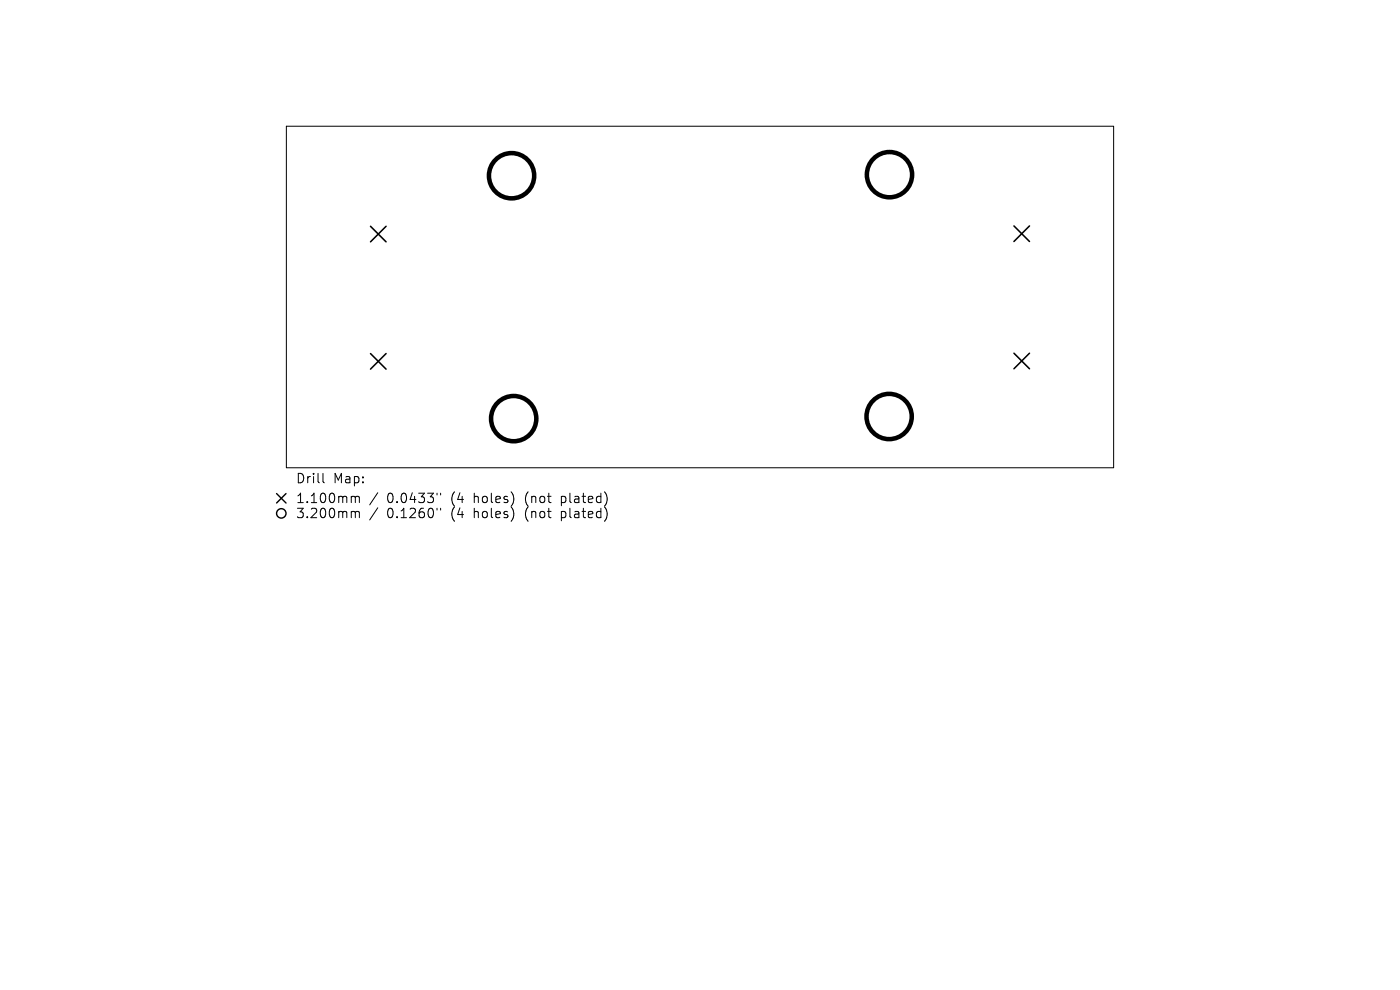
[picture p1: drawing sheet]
<svg xmlns="http://www.w3.org/2000/svg" width="297mm" height="210mm" viewBox="0 0 297 210" stroke-linecap="round" stroke-linejoin="round" font-family="sans-serif">
<defs><g id="words">
<g font-size="2.8">
<text x="62.7" y="102.8">Drill</text>
<text x="62.7" y="107">1.100mm</text>
<text x="70.7" y="102.8">Map:</text>
<text x="82.1" y="107">0.0433&quot;</text>
<text x="95.8" y="107">(4</text>
<text x="100.8" y="107">holes)</text>
<text x="111.9" y="107">(not</text>
<text x="119.7" y="107">plated)</text>
<text x="62.7" y="110.2">3.200mm</text>
<text x="82.1" y="110.2">0.1260&quot;</text>
<text x="95.8" y="110.2">(4</text>
<text x="100.8" y="110.2">holes)</text>
<text x="111.9" y="110.2">(not</text>
<text x="119.7" y="110.2">plated)</text>
</g>
</g></defs>
<g fill="none" stroke="#000" stroke-width=".21">
<path d="M60.8 26.8h175.5v72.4h-175.5zM68.5 100.4v1.7l.3 .3M74.8 105.3h.3l.3 .3M74.8 108.5h.3l.3 .3M75.4 105.6l.3-.3 .4 .1 .1 1.2M75.4 105.6v1M75.4 108.8v1M75.4 108.8l.3-.3 .4 .1 .1 1.2M80.1 104.5l-1.7 2.6M80.1 107.7l-1.7 2.6M92.7 104.6v.4M92.7 107.8v.4"/>
<path d="M93.5 104.6v.4M93.5 107.8v.4"/>
</g>
<path d="M78.6 48l3.3 3.3M81.9 48l-3.3 3.3M215.1 47.9l3.3 3.3M218.4 47.9l-3.3 3.3M78.6 75l3.3 3.3M81.9 75l-3.3 3.3M215.1 74.9l3.3 3.3M218.4 74.9l-3.3 3.3" fill="none" stroke="#000" stroke-width=".33"/>
<g fill="none" stroke="#000" stroke-width=".96">
<circle cx="108.5" cy="37.3" r="4.8"/>
<circle cx="188.7" cy="37.1" r="4.8"/>
<circle cx="109" cy="88.8" r="4.8"/>
<circle cx="188.6" cy="88.4" r="4.8"/>
</g>
<g fill="none" stroke="#000" stroke-width=".3">
<path d="M58.7 104.7l2 2M60.7 104.7l-2 2"/>
<circle cx="59.7" cy="108.9" r="1"/>
</g>
<use href="#words"/>
</svg>
